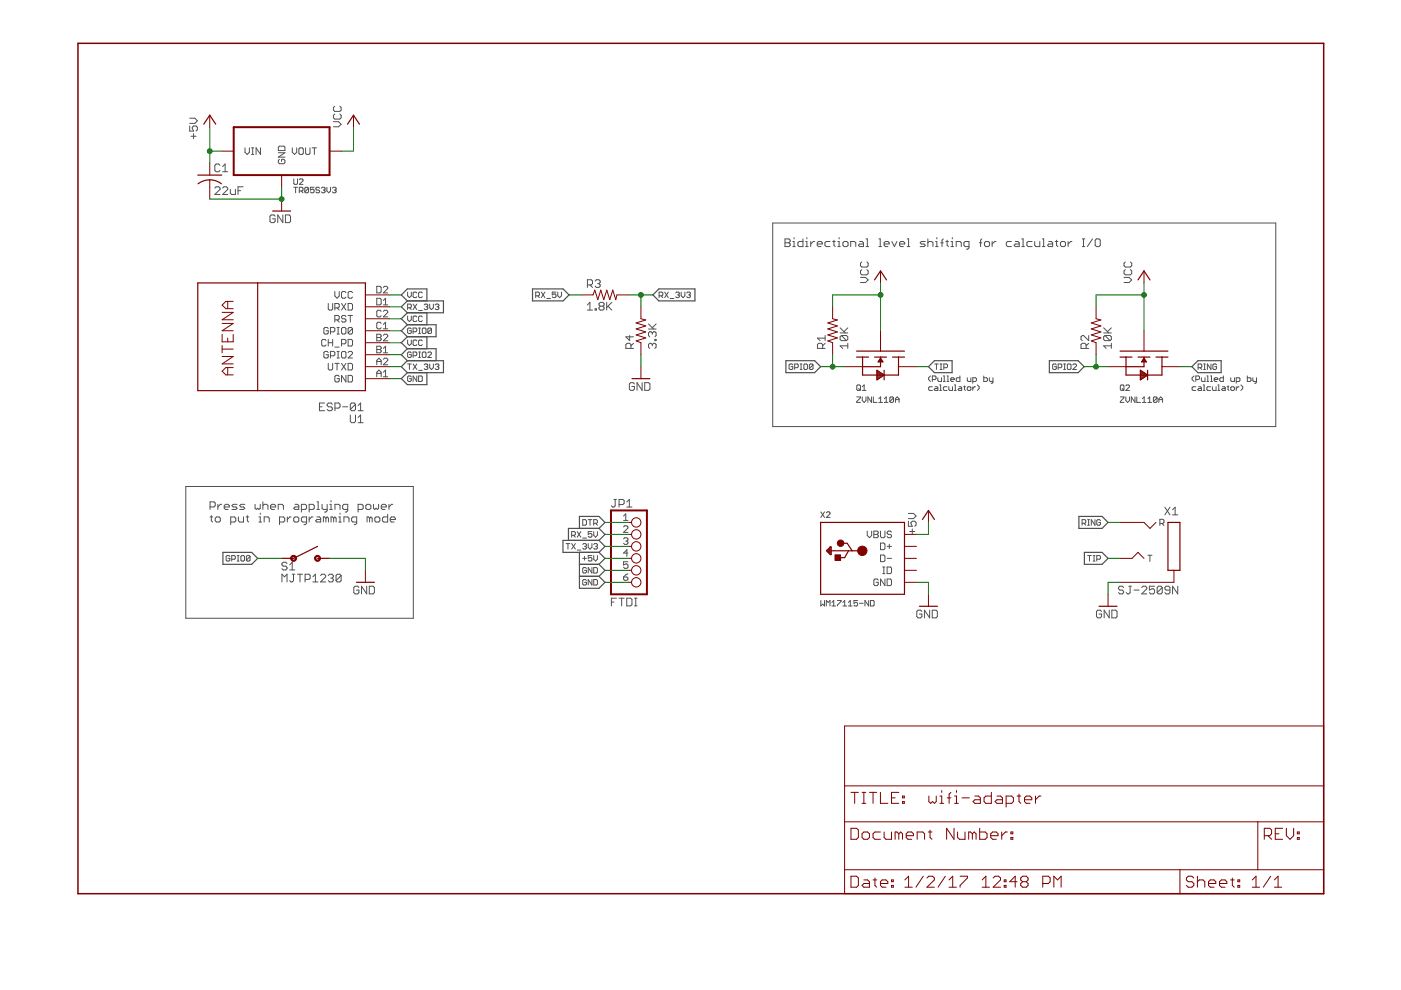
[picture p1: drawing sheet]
<svg xmlns="http://www.w3.org/2000/svg" width="297mm" height="210mm" viewBox="0 0 297 210" stroke-linecap="round" stroke-linejoin="round" font-family="sans-serif">
<g fill="none" stroke="#505050" stroke-width=".21">
<path d="M40.2 26.7v1.1h.8l-.2-.8 .2-.3h.6l.2 .3v.5l-.2 .3M40.2 25.1h1.1l.5 .5-.5 .6h-1.1M40.5 28.9h1.1M41 28.3v1.1M45.6 39.9l.2-.3h.6l.3 .3v.3l-1.1 1h1.1M46.7 35.1l-.3-.3h-.6l-.2 .3v1l.2 .3h.6l.3-.3M47.2 39.9l.3-.3h.5l.3 .3v.3l-1.1 1h1.1M47.2 36.4h1.1M47.2 35.3l.5-.5v1.6M51.6 39.6h-1.1v1.6M51.9 31.3v1l.5 .4 .5-.4v-1M53.3 32.7h.5"/>
<path d="M53.3 31.3h.5M53.6 31.3v1.4M55.2 31.3v1.4l-.9-1.4v1.4M59 32.4h1.4l-1.4 .9h1.4M59.2 31h1l.2 .2v.7h-1.4v-.7zM59.2 33.8l-.2 .2v.5l.2 .2h1l.2-.2v-.5l-.2-.2h-.5v.4M62 31.3v1l.4 .4 .5-.4v-1M62.3 37.9v1l.2 .2h.4l.2-.2v-1M62.3 39.7h.8M62.7 39.7v1.2M63.4 31.6l.2-.3h.5l.2 .3v.9l-.2 .2h-.5l-.2-.2zM63.5 38.1l.1-.2h.5l.1 .2v.2l-.7 .8h.7"/>
<path d="M64.8 31.3v1.2l.2 .2h.5l.2-.2v-1.2M65.4 39.9l-.2-.2h-.4l-.2 .2v.8M65.4 39.9v.8l-.2 .2h-.4l-.2-.2M65.4 39.9l-.8 .8M66.2 31.3h.9M66.6 39.7h-.8v.6l.4-.2 .4 .2v.4l-.2 .2h-.4l-.2-.2M66.7 31.3v1.4M67.8 39.9l-.2-.2h-.4l-.2 .4 .2 .2h.4l.2 .4-.2 .2h-.4l-.2-.2M68.1 39.9l.2-.2h.4l.2 .2-.2 .4M69.3 39.7v.8l.4 .4 .4-.4v-.8M70.5 39.9l.2-.2h.4l.2 .2-.2 .4M70.7 25.8h1.1l.5 .6-.5 .5h-1.1"/>
<path d="M71 22.5l-.3 .3v.5l.3 .3h1.1l.2-.3v-.5l-.2-.3M71 24.2l-.3 .2v.6l.3 .3h1.1l.2-.3v-.6l-.2-.2M48.8 40.2v.8l.3 .2h.8v-1M50.5 40.4h.5M58.3 45.8l-.2-.2h-.6l-.3 .2v1.1l.3 .3h.6l.2-.3v-.5h-.5M60 45.6v1.6l-1.1-1.6v1.6M60.5 45.6h.8l.3 .2v1.1l-.3 .3h-.8zM63.5 40.5h.6l.1-.2v-.4l-.1-.2h-.6v1.2M63.9 40.5l.3 .4M68.5 40.3h.2M68.7 40.3l.2 .2-.2 .4h-.4l-.2-.2M70.9 40.3h.2"/>
<path d="M71.1 40.3l.2 .2-.2 .4h-.4l-.2-.2M126.2 59.6l.2-.3h.6l.3 .3v.3l-.3 .2M163.8 47.3h106.7v43.1h-106.7zM166.4 50.7h.9l.2 .2v.3l-.2 .3 .2 .2v.3l-.2 .3h-.9zM166.4 51.5h.9M168.1 52.3h.5M168.1 51.2h.3v1.1M168.4 50.4v.3M170.2 50.7v1.6h-.8l-.2-.3v-.5l.2-.3h.8M170.8 52.3h.5M170.8 51.2h.3v1.1M171.1 50.4v.3"/>
<path d="M171.9 51.2v1.1M172.7 51.2h-.3l-.5 .5M173.3 51.7h1v-.2l-.2-.3h-.6l-.2 .3v.5l.2 .3h.6M176 51.2h-.8l-.3 .3v.5l.3 .3h.8M176.5 51.2h.6M176.8 50.9v1.1l.3 .3M177.6 52.3h.6M177.6 51.2h.3v1.1M177.9 50.4v.3M178.7 51.5l.3-.3h.5l.3 .3v.5l-.3 .3h-.5l-.3-.3zM180.4 52.3v-1.1h.8l.2 .3v.8M182.3 51.2h.5l.3 .3v.8h-.8l-.3-.3 .3-.3h.8"/>
<path d="M182.4 58.8h1.1l.6 .6-.6 .5h-1.1M182.7 55.5l-.3 .3v.5l.3 .3h1.1l.3-.3v-.5l-.3-.3M182.7 57.2l-.3 .2v.6l.3 .3h1.1l.3-.3v-.6l-.3-.2M183.6 50.7h.3v1.6M183.6 52.3h.6M186.4 50.7h.2v1.6M186.4 52.3h.5M187.5 51.7h1v-.2l-.2-.3h-.6l-.2 .3v.5l.2 .3h.6M189.1 51.2l.5 1.1 .6-1.1M190.7 51.7h1.1v-.2l-.3-.3h-.5l-.3 .3v.5l.3 .3h.5M192.4 50.7h.2v1.6M192.4 52.3h.5"/>
<path d="M196.2 51.2h-.9l-.2 .3 .2 .2h.6l.3 .3-.3 .3h-.8M196.7 51.5l.3-.3h.5l.3 .3v.8M196.7 50.7v1.6M198.4 52.3h.5M198.4 51.2h.2v1.1M198.6 50.4v.3M199.5 51.5h.5M200 50.7l-.3 .2v1.4M200.5 51.2h.6M200.8 50.9v1.1l.3 .3M201.6 52.3h.6M201.6 51.2h.3v1.1"/>
<path d="M201.9 50.4v.3M202.7 52.3v-1.1h.8l.3 .3v.8M205.4 52.3h-.8l-.2-.3v-.5l.2-.3h.8v1.4l-.2 .2h-.3M207.6 51.5h.6M208.2 50.7l-.3 .2v1.4M208.7 51.5l.3-.3h.5l.3 .3v.5l-.3 .3h-.5l-.3-.3zM210.4 51.2v1.1M211.2 51.2h-.3l-.5 .5M214.4 51.2h-.8l-.2 .3v.5l.2 .3h.8M215.3 51.2h.5l.3 .3v.8h-.8l-.3-.3 .3-.3h.8M216.6 50.7h.3v1.6M216.6 52.3h.6"/>
<path d="M218.8 51.2h-.8l-.3 .3v.5l.3 .3h.8M219.4 51.2v.8l.2 .3h.9v-1.1M221 50.7h.3v1.6M221 52.3h.6M222.4 51.2h.5l.3 .3v.8h-.8l-.3-.3 .3-.3h.8M223.7 51.2h.6M224 50.9v1.1l.3 .3M225.1 51.2h.5l.3 .3v.5l-.3 .3h-.5l-.3-.3v-.5zM226.5 51.2v1.1M227.3 51.2h-.3l-.5 .5M229.5 50.7h.5M229.5 52.3h.5"/>
<path d="M229.7 50.7v1.6M231.6 50.7l-1.1 1.6M232.5 50.7h.5l.3 .2v1.1l-.3 .3h-.5l-.3-.3v-1.1zM238.3 58.8h1.1l.5 .6-.5 .5h-1.1M238.6 57.2l-.3 .2v.6l.3 .3h1.1l.2-.3v-.6l-.2-.2M238.6 55.5l-.3 .3v.5l.3 .3h1.1l.2-.3v-.5l-.2-.3M69.1 72.2l-.2-.2h-.5l-.2 .2v.9l.2 .3h.5l.2-.3M69.6 64.3v1.2l.2 .2h.5l.2-.2v-1.2M69.6 74.7l-.2-.2h-.5l-.2 .2v1l.2 .2h.5l.2-.2v-.5h-.5M69.6 69.7l-.2-.3h-.5l-.2 .3v.9l.2 .2h.5l.2-.2v-.5h-.5M69.6 72v1.4M69.6 77v1.2l.2 .2h.5l.2-.2v-1.2"/>
<path d="M69.6 72.7h.9M70.1 70.4h.7l.2-.3v-.4l-.2-.3h-.7v1.4M70.1 75.4h.7l.2-.2v-.5l-.2-.2h-.7v1.4M70.5 72v1.4M71 61.8v1l.5 .4 .4-.4v-1M71 65.3h.7l.2-.3v-.4l-.2-.3h-.7v1.4M71 67.8h.7l.2-.2v-.5l-.2-.2h-.7v1.4M71 77h.9M71 73.6h.9M71.5 77v1.4M71.5 74.5h.4M71.5 75.9h.4"/>
<path d="M71.5 69.4h.4M71.5 70.8h.4M71.5 67.8l.4 .5M71.5 65.3l.4 .4M71.7 69.4v1.4M71.7 74.5v1.4M71.9 79.8l-.2-.2h-.5l-.2 .2v1l.2 .2h.5l.2-.2v-.5h-.4M72.4 72.9h.7l.2-.2v-.5l-.2-.2h-.7v1.4M72.4 77l.9 1.4M72.4 64.3l.9 1.4M72.6 69.4h.5l.2 .3v.9l-.2 .2h-.5l-.2-.2v-.9zM72.6 74.5h.5l.2 .2v1l-.2 .2h-.5l-.2-.2v-1z"/>
<path d="M73.3 62l-.2-.2h-.5l-.2 .2v1l.2 .2h.5l.2-.2M73.3 67.1l-.2-.2h-.5l-.2 .5 .2 .2h.5l.2 .5-.2 .2h-.5l-.2-.2M73.3 79.6v1.4l-.9-1.4v1.4M73.3 77l-.9 1.4M73.3 64.3l-.9 1.4M73.8 79.6h.7l.2 .2v1l-.2 .2h-.7zM73.8 64.3h.7l.2 .3v.9l-.2 .2h-.7zM73.8 72h.7l.2 .2v.9l-.2 .3h-.7zM73.8 77h.7l.2 .3v.9l-.2 .2h-.7zM73.8 74.7l.2-.2h.5l.2 .2v.3l-.9 .9h.9M73.8 66.9h.9M74.3 66.9v1.4"/>
<path d="M74.7 62l-.2-.2h-.5l-.2 .2v1l.2 .2h.5l.2-.2M74.7 69.7l-.2-.3h-.5l-.2 .3v.9M74.7 69.7v.9l-.2 .2h-.5l-.2-.2M74.7 69.7l-.9 .9M79.9 70.9h.7l.2 .2-.2 .5 .2 .4-.2 .3h-.7zM79.9 73.4h.7l.2 .2-.2 .5 .2 .5-.2 .2h-.7zM79.9 60.7h.7l.2 .2v1l-.2 .2h-.7zM79.9 63.2h.7l.2 .3v.9l-.2 .2h-.7zM79.9 77.3v-.9l.4-.5 .5 .5v.9M79.9 79.9v-1l.4-.4 .5 .4v1M79.9 79.2h.9M79.9 76.6h.9"/>
<path d="M79.9 74.1h.7M79.9 71.6h.7M80.8 68.6l-.2-.3h-.5l-.2 .3v.9l.2 .2h.5l.2-.2M80.8 66l-.2-.2h-.5l-.2 .2v1l.2 .2h.5l.2-.2M81.3 60.9l.2-.2h.5l.2 .2v.3l-.9 .9h.9M81.3 66l.2-.2h.5l.2 .2v.3l-.9 .9h.9M81.3 71.1l.2-.2h.5l.2 .2v.2l-.9 1h.9M81.3 76.2l.2-.3h.5l.2 .3v.2l-.9 .9h.9M81.3 78.9l.4-.4v1.4M81.3 63.7l.4-.5v1.4M81.3 68.8l.4-.5v1.4M81.3 73.9l.4-.5v1.4"/>
<path d="M81.3 79.9h.9M81.3 74.8h.9M81.3 69.7h.9M81.3 64.6h.9M86.4 77.2h.8M86.4 61.9v.8l.4 .4 .4-.4v-.8M86.4 65.3h.6l.2-.3v-.3l-.2-.2h-.6v1.1M86.4 67v.8l.4 .4 .4-.4v-.8M86.4 72.1v.8l.4 .4 .4-.4v-.8M86.8 77.2v1.1M86.8 65.3l.4 .3M87.2 79.9l-.2-.2h-.4l-.2 .2v.8l.2 .2h.4l.2-.2v-.4h-.4"/>
<path d="M87.2 74.8l-.2-.2h-.4l-.2 .2v.8l.2 .2h.4l.2-.2v-.4h-.4M87.2 69.7l-.2-.1h-.4l-.2 .1v.8l.2 .2h.4l.2-.2v-.4h-.4M87.6 70.3h.6l.2-.2v-.4l-.2-.1h-.6v1.1M87.6 75.4h.6l.2-.2v-.4l-.2-.2h-.6v1.2M87.6 77.2l.8 1.1M87.6 64.5l.8 1.1M88.4 67.2l-.2-.2h-.4l-.2 .2v.8l.2 .2h.4l.2-.2M88.4 62.1l-.2-.2h-.4l-.2 .2v.8l.2 .2h.4l.2-.2M88.4 77.2l-.8 1.1M88.4 72.3l-.2-.2h-.4l-.2 .2v.8l.2 .2h.4l.2-.2M88.4 79.7v1.2l-.8-1.2v1.2M88.4 64.5l-.8 1.1"/>
<path d="M88.8 79.7h.5l.2 .2v.8l-.2 .2h-.5zM88.8 78.5h.7M88.8 74.6h.4M88.8 75.8h.4M88.8 69.6h.4M88.8 70.7h.4M88.8 65.8h.7M89 69.6v1.1M89 74.6v1.2M89.5 67.2l-.2-.2h-.3l-.2 .2v.8l.2 .2h.3l.2-.2M89.5 62.1l-.2-.2h-.3l-.2 .2v.8l.2 .2h.3l.2-.2M89.5 72.3l-.2-.2h-.3l-.2 .2v.8l.2 .2h.3l.2-.2"/>
<path d="M89.7 69.6h.4l.2 .1v.8l-.2 .2h-.4l-.2-.2v-.8zM89.7 74.6h.4l.2 .2v.8l-.2 .2h-.4l-.2-.2v-.8zM89.9 77.4l.2-.2h.4l.2 .2-.2 .3M89.9 64.7l.2-.2h.4l.2 .2-.2 .3M90.3 77.7h.2M90.3 65h.2M90.5 65l.2 .3-.2 .3h-.4l-.2-.2M90.5 77.7l.2 .3-.2 .3h-.4l-.2-.2M90.7 74.8l.2-.2h.4l.2 .2v.2l-.8 .8h.8M91.1 64.5v.8l.4 .3 .4-.3v-.8M91.1 77.2v.8l.4 .3 .4-.3v-.8M91.5 69.7l-.2-.1h-.4l-.2 .1v.8"/>
<path d="M91.5 69.7l-.8 .8M91.5 69.7v.8l-.2 .2h-.4l-.2-.2M92.3 77.4l.2-.2h.4l.1 .2-.1 .3M92.3 64.7l.2-.2h.4l.1 .2-.1 .3M92.6 77.7h.3M92.6 65h.3M92.9 77.7l.1 .3-.1 .3h-.4l-.2-.2M92.9 65l.1 .3-.1 .3h-.4l-.2-.2M113.6 62.7h.6l.2-.2v-.4l-.2-.2h-.6v1.2M114 62.7l.4 .4M114.8 61.9l.7 1.2M115.5 61.9l-.7 1.2"/>
<path d="M115.9 63.3h.8M117.9 61.9h-.8v.6l.4-.2 .4 .2v.4l-.2 .2h-.4l-.2-.2M118.3 61.9v.8l.4 .4 .3-.4v-.8M124.5 64.7l.6-.6v1.6M124.5 65.7h1.1M124.5 60.4h.8l.3-.3v-.5l-.3-.3h-.8v1.6M125.1 60.4l.5 .5M126.2 65.5h.2v.2h-.2zM126.7 60.1h.3M127 60.1l.3 .3v.3l-.3 .2h-.6l-.2-.2M127.3 64.9l-.3 .3v.3l.3 .2h.5l.3-.2v-.3l-.3-.3M127.3 64.9l-.3-.2v-.3l.3-.3h.5l.3 .3v.3l-.3 .2"/>
<path d="M127.3 64.9h.5M128.6 64.1v1.6M128.9 64.9l.8 .8M129.7 64.1l-1.1 1.1M133.5 71.1v1.1l-.8-.8h1.6M133.8 73.9v-.9l-.3-.2h-.5l-.3 .2v.9h1.6M134.3 72.8l-.5 .5M137.5 69.8h1.6M137.5 68.7l1.1 1.1M138.3 73l-.3-.2h-.2l-.3 .2v.6l.3 .3M138.3 70.6l-.3-.3h-.2l-.3 .3v.5l.3 .3M138.3 73l.3-.2h.3l.2 .2v.6l-.2 .3"/>
<path d="M138.3 70.6v.3M138.3 73v.3M138.3 70.6l.3-.3h.3l.2 .3v.5l-.2 .3M138.9 72h.2v.2h-.2zM139.1 68.7l-.8 .8M139.7 62.7h.6l.2-.2v-.4l-.2-.2h-.6v1.2M140.1 62.7l.4 .4M140.9 61.9l.8 1.2M141.7 61.9l-.8 1.2M142.1 63.3h.8M143.3 62.1l.1-.2h.4l.2 .2-.2 .4M143.7 62.5h.1"/>
<path d="M143.8 62.5l.2 .2-.2 .4h-.4l-.1-.2M144.4 61.9v.8l.4 .4 .4-.4v-.8M145.6 62.1l.2-.2h.4l.2 .2-.2 .4M146 62.5h.2M146.2 62.5l.2 .2-.2 .4h-.4l-.2-.2M168.1 77.4l-.2-.2h-.4l-.2 .2v.7l.2 .2h.4l.2-.2v-.4h-.4M168.5 78h.6l.1-.3v-.3l-.1-.2h-.6v1.1M169.7 77.2h.3M169.7 78.3h.3M169.8 77.2v1.1M170.4 77.4l.2-.2h.4l.2 .2v.7l-.2 .2h-.4l-.2-.2zM172.4 77.4l-.2-.2h-.4l-.2 .2v.7"/>
<path d="M172.4 77.4v.7l-.2 .2h-.4l-.2-.2M172.4 77.4l-.8 .7M174.4 73.9v-.9l-.3-.2h-.5l-.3 .2v.9h1.6M174.9 72.8l-.5 .5M174.9 71.7h-1.6l.6 .5M174.9 71.1v1.1M178.1 70.6h1.6M178.1 69.5l1.1 1.1M178.4 71.1h1.1l.2 .3v.6l-.2 .2M178.4 71.1l-.3 .3v.6l.3 .2h1.1M178.4 71.1l1.1 1.1M179.7 73.3h-1.6l.6 .6"/>
<path d="M179.7 72.8v1.1M179.7 69.5l-.8 .8M197.3 79.7l-.4 .4v.4l.4 .4M198.2 77.2h.7M198.5 77.2v1.1M199.3 77.2h.4M199.3 78.3h.4M199.5 77.2v1.1M200 79.7h.2v1.2M200.1 78h.6l.2-.3v-.3l-.2-.2h-.6v1.1M200.8 79.7h.2v1.2M203.5 79.7v1.2h-.6l-.2-.2v-.4l.2-.2h.6"/>
<path d="M208.6 79.7v1.2h.6l.2-.2v-.4l-.2-.2h-.6M224 77.4l-.2-.2h-.4l-.2 .2v.7l.2 .2h.4l.2-.2v-.4h-.4M224.3 78h.6l.2-.3v-.3l-.2-.2h-.6v1.1M225.5 77.2h.4M225.5 78.3h.4M225.7 77.2v1.1M226.3 77.4l.2-.2h.4l.2 .2v.7l-.2 .2h-.4l-.2-.2zM227.5 77.4l.2-.2h.3l.2 .2v.2l-.7 .7h.7M230.3 73.9v-.9l-.3-.2h-.5l-.3 .2v.9h1.6M230.8 71.1v1.1l-1.1-1.1h-.2l-.3 .3v.6l.3 .2M230.8 72.8l-.5 .5M234 70.6h1.6"/>
<path d="M234 69.5l1.1 1.1M234.3 71.1l-.3 .3v.6l.3 .2h1.1M234.3 71.1h1.1l.2 .3v.6l-.2 .2M234.3 71.1l1.1 1.1M235.6 73.3h-1.6l.5 .6M235.6 72.8v1.1M235.6 69.5l-.8 .8M253.2 79.7l-.4 .4v.4l.4 .4M254 78h.6l.2-.3v-.3l-.2-.2h-.6v1.1M254.4 78l.4 .3M255.2 77.2h.4M255.2 78.3h.4"/>
<path d="M255.4 77.2v1.1M255.9 79.7h.2v1.2M256.7 79.7h.2v1.2M256.8 77.2v1.1l-.8-1.1v1.1M257.9 77.4l-.2-.2h-.4l-.1 .2v.7l.1 .2h.4l.2-.2v-.4h-.4M259.4 79.7v1.2h-.6l-.2-.2v-.4l.2-.2h.6M264.5 79.7v1.2h.5l.2-.2v-.4l-.2-.2h-.5M67.7 86.3h.6M68.8 85.4h-1.1v1.7h1.1M70.5 85.7l-.3-.3h-.6l-.2 .3v.3l.2 .3h.6l.3 .2v.3l-.3 .3h-.6l-.2-.3M71 86.5h.8l.3-.2v-.6l-.3-.3h-.8v1.7M72.6 86.3h1.1"/>
<path d="M74.3 88v1.3l.2 .3h.6l.3-.3v-1.3M75.4 85.7l-.3-.3h-.6l-.2 .3v1.1M75.4 85.7v1.1l-.3 .3h-.6l-.2-.3M75.4 85.7l-1.1 1.1M75.9 87.1h1.1M75.9 86l.6-.6v1.7M75.9 88.5l.6-.5v1.6M75.9 89.6h1.1M134.5 81.4l-.3-.3h-.5l-.3 .3v1.1l.3 .3h.5l.3-.3v-.6h-.5M136.1 81.1v1.7l-1-1.7v1.7M136.7 81.1h.8l.3 .3v1.1l-.3 .3h-.8zM181.7 81.8l.1-.2h.4l.2 .2v.8l-.2 .2h-.4l-.1-.2z"/>
<path d="M181.7 84.2h.7v.1l-.7 .8v.2h.7M182 82.4l.4 .4M182.8 82.8h.8M182.8 84.2v.7l.4 .4 .4-.4v-.7M182.8 82l.4-.4v1.2M184.8 84.2v1.1l-.8-1.1v1.1M185.2 84.2v1.1h.7M186.3 85.3h.8M186.3 84.5l.4-.3v1.1M187.5 85.3h.8M187.5 84.5l.4-.3v1.1M189.4 84.3l-.1-.1h-.4l-.2 .1v.8"/>
<path d="M189.4 84.3v.8l-.1 .2h-.4l-.2-.2M189.4 84.3l-.7 .8M189.8 85.3v-.8l.4-.3 .4 .3v.8M189.8 84.7h.8M197.7 82h-.6l-.2 .2v.4l.2 .2h.6M197.7 80.5h.5l.3-.2v-.4l-.3-.2h-.5v1.2M198.2 82h.4l.2 .2v.6h-.6l-.1-.2 .1-.2h.6M198.8 80.1v.6l.2 .2h.6v-.8M199.2 82.8h.4M199.2 81.6h.2v1.2M200 80.9h.4M200.8 80.9h.4"/>
<path d="M200.8 82h-.6l-.2 .2v.4l.2 .2h.6M201.2 82v.6l.2 .2h.6v-.8M201.6 80.5h.8l-.3-.4h-.3l-.2 .2v.4l.2 .2h.3M202.4 82.8h.3M202.4 81.6h.1v1.2M203.3 82h.4l.2 .2v.6h-.6l-.2-.2 .2-.2h.6M204.3 82h.4M204.5 81.8v.8l.2 .2M205.1 80.1v.6l.2 .2h.5v-.8M205.3 82h.4l.1 .2v.4l-.1 .2h-.4l-.2-.2v-.4zM206.2 80.9h.6l.2-.2v-.4l-.2-.2h-.6v1.2M206.2 82v.8"/>
<path d="M206.8 82l-.6 .4M207.2 81.6l.4 .4v.4l-.4 .4M209.8 80.1v.6l.2 .2h.5M210.5 80.1v1l-.4 .2M237.5 81.8l.2-.2h.4l.2 .2v.8l-.2 .2h-.4l-.2-.2zM237.5 84.2h.8v.1l-.8 .8v.2h.8M237.9 82.4l.4 .4M238.7 81.8l.2-.2h.4l.2 .2v.2l-.8 .8h.8M238.7 84.2v.7l.4 .4 .4-.4v-.7M240.6 84.2v1.1l-.7-1.1v1.1M241 84.2v1.1h.8M242.2 85.3h.8"/>
<path d="M242.2 84.5l.4-.3v1.1M243.4 85.3h.8M243.4 84.5l.4-.3v1.1M245.3 84.3l-.2-.1h-.4l-.2 .1v.8M245.3 84.3v.8l-.2 .2h-.4l-.2-.2M245.3 84.3l-.8 .8M245.7 84.7h.8M245.7 85.3v-.8l.4-.3 .4 .3v.8M253.5 80.5h.6l.2-.2v-.4l-.2-.2h-.6v1.2M253.5 82h-.5l-.2 .2v.4l.2 .2h.5M254.1 82h.4l.2 .2v.6h-.6l-.2-.2 .2-.2h.6M254.7 80.1v.6l.2 .2h.6v-.8"/>
<path d="M255.1 82.8h.4M255.1 81.6h.2v1.2M255.9 80.9h.4M256.7 80.9h.3M256.7 82h-.6l-.2 .2v.4l.2 .2h.6M257 82v.6l.2 .2h.6v-.8M257.4 80.5h.8l-.2-.4h-.4l-.2 .2v.4l.2 .2h.4M258.2 82.8h.4M258.2 81.6h.2v1.2M259.2 82h.4l.2 .2v.6h-.6l-.2-.2 .2-.2h.6M260.2 82h.4M260.4 81.8v.8l.2 .2"/>
<path d="M260.9 80.1v.6l.2 .2h.6v-.8M261.1 82h.4l.2 .2v.4l-.2 .2h-.4l-.2-.2v-.4zM262.1 80.9h.6l.2-.2v-.4l-.2-.2h-.6v1.2M262.1 82v.8M262.7 82l-.6 .4M263.1 81.6l.4 .4v.4l-.4 .4M265.6 80.1v.6l.2 .2h.6M266.4 80.1v1l-.4 .2M39.4 103.1h48.2v28h-48.2zM44.5 107.5h.9l.2-.3v-.5l-.2-.3h-.9v1.6M44.5 109.6h.6M44.8 109.3v1.1l.3 .3"/>
<path d="M45.9 109.6h.5l.3 .3v.5l-.3 .3h-.5l-.3-.3v-.5zM46.2 106.9v1.1M47 106.9h-.3l-.5 .6M47.5 107.5h1.1v-.3l-.2-.3h-.6l-.3 .3v.6l.3 .2h.6M48.7 118l-.2-.2h-.3l-.3 .2v.8l.3 .2h.3l.2-.2v-.4h-.4M48.9 110.7h.8l.3-.3v-.5l-.3-.3h-.8v1.6M49.1 118.6h.6l.2-.2v-.4l-.2-.2h-.6v1.2M50.3 106.9h-.9l-.2 .3 .2 .3h.6l.3 .3-.3 .2h-.8M50.3 117.8h.4M50.3 119h.4M50.5 117.8v1.2M50.5 109.6v.8l.3 .3h.8v-1.1"/>
<path d="M51.1 118l.2-.2h.3l.2 .2v.8l-.2 .2h-.3l-.2-.2zM51.9 106.9h-.8l-.3 .3 .3 .3h.5l.3 .3-.3 .2h-.8M52.2 109.6h.5M52.5 109.3v1.1l.2 .3M53 118l-.2-.2h-.4l-.2 .2v.8M53 118v.8l-.2 .2h-.4l-.2-.2M53 118l-.8 .8M54.1 106.9v.9l.3 .2 .2-.2 .3 .2 .3-.2v-.9M54.9 109.6h.3v1.1M54.9 110.7h.6M55.2 108.8v.3M55.7 107.2l.3-.3h.5l.3 .3v.8"/>
<path d="M55.7 106.4v1.6M56 110.7v-1.1h.8l.3 .3v.8M57.4 107.5h1v-.3l-.2-.3h-.6l-.2 .3v.6l.2 .2h.6M59 108v-1.1h.8l.3 .3v.8M59.3 110.7h.8l.3-.3v-.5l-.3-.3h-.8v1.6M60.9 119.5l-.3-.3h-.6l-.2 .3v.3l.2 .2h.6l.3 .3v.3l-.3 .2h-.6l-.2-.2M60.9 109.6v1.1M61.4 119.8l.6-.6v1.6M61.7 109.6h-.3l-.5 .6M62.3 109.9l.2-.3h.6l.3 .3v.5l-.3 .3h-.6l-.2-.3zM62.5 106.9h.6l.3 .3v.8h-.9l-.2-.2 .2-.3h.9M63.9 108h.8l.3-.2v-.6l-.3-.3h-.8v1.7"/>
<path d="M65 110.7h-.8l-.3-.3v-.5l.3-.3h.8v1.4l-.3 .2h-.2M65.6 108h.8l.2-.2v-.6l-.2-.3h-.8v1.7M65.6 109.6v1.1M66.4 109.6h-.3l-.5 .6M67.2 106.4h.3v1.6M67.2 108h.5M67.2 109.6h.5l.3 .3v.8h-.8l-.3-.3 .3-.2h.8M68.3 106.9v.9l.3 .2h.8M69.1 109.9l-.3-.3h-.2v1.1M69.1 109.9v.8M69.1 109.9l.3-.3 .2 .3v.8M69.4 106.9v1.4l-.3 .3h-.3"/>
<path d="M69.9 106.9h.3v1.1M69.9 108h.6M70.2 106.1v.3M70.7 109.9l-.2-.3h-.3v1.1M70.7 109.9v.8M70.7 109.9l.3-.3 .3 .3v.8M71 108v-1.1h.8l.3 .3v.8M71.8 109.6h.3v1.1M71.8 110.7h.6M72.1 108.8v.3M72.9 110.7v-1.1h.8l.3 .3v.8M73.7 108h-.8l-.3-.2v-.6l.3-.3h.8v1.4l-.3 .3h-.2"/>
<path d="M75.6 110.7h-.8l-.3-.3v-.5l.3-.3h.8v1.4l-.2 .2h-.3M75.9 108h.8l.3-.2v-.6l-.3-.3h-.8v1.7M77.8 106.9h.6l.2 .3v.6l-.2 .2h-.6l-.2-.2v-.6zM78.4 109.9l-.3-.3h-.3v1.1M78.4 109.9v.8M78.4 109.9l.2-.3 .3 .3v.8M79.2 106.9v.9l.3 .2 .2-.2 .3 .2 .3-.2v-.9M79.7 109.6h.6l.2 .3v.5l-.2 .3h-.6l-.2-.3v-.5zM80.8 107.5h1.1v-.3l-.3-.3h-.5l-.3 .3v.6l.3 .2h.5M82.2 109.1v1.6h-.8l-.3-.3v-.5l.3-.3h.8M82.5 106.9v1.1M82.7 110.2h1.1v-.3l-.3-.3h-.5l-.3 .3v.5l.3 .3h.5"/>
<path d="M83.3 106.9h-.3l-.5 .6M120 115.3h.8M120.4 115.3v1.1M121.2 113.5h.6l.2-.2v-.4l-.2-.2h-.6v1.2M121.2 115.3l.8 1.1M121.6 113.5l.4 .4M122 115.3l-.8 1.1M122.4 116.6h.7M122.4 112.7l.7 1.2M123.1 112.7l-.7 1.2M123.5 115.4l.2-.1h.4l.2 .1-.2 .4M123.5 118.4h.8"/>
<path d="M123.5 110.2h.6l.2 .2v.7l-.2 .3h-.6zM123.5 114.1h.8M123.9 115.8h.2M123.9 118v.8M124.1 115.8l.2 .2-.2 .4h-.4l-.2-.2M124.7 115.3v.7l.4 .4 .4-.4v-.7M124.7 110.2h.8M125.1 110.2v1.2M125.5 112.7h-.8v.6l.4-.2 .4 .2v.4l-.2 .2h-.4l-.2-.2M125.5 117.8h-.8v.6l.4-.2 .4 .2v.4l-.2 .2h-.4l-.2-.2M125.9 115.4l.2-.1h.4l.2 .1-.2 .4M125.9 112.7v.8l.4 .4 .4-.4v-.8"/>
<path d="M125.9 111h.6l.2-.2v-.4l-.2-.2h-.6v1.2M125.9 117.8v.8l.4 .4 .4-.4v-.8M126.3 115.8h.2M126.3 111l.4 .4M126.5 115.8l.2 .2-.2 .4h-.4l-.2-.2M130.2 105.9h.5M130.4 105.9v1.4l-.2 .2h-.3l-.3-.2M131.3 107h.8l.2-.3v-.5l-.2-.3h-.8v1.6M132.2 111.7l.2-.2h.5l.2 .2v.3l-.9 .9h.9M132.2 109.4l.5-.5v1.4M132.2 114.3l.2-.3h.5l.2 .3-.2 .4M132.2 110.3h.9"/>
<path d="M132.7 114.7h.2M132.9 107.5h1.1M132.9 106.4l.5-.5v1.6M132.9 114.7l.2 .3-.2 .4h-.5l-.2-.2M133.1 117.3h-.9l.7-.7v1.4M133.1 119.1h-.9v.7l.5-.2 .4 .2v.5l-.2 .2h-.5l-.2-.2M174 108.5l.8 1.2M174.8 108.5l-.8 1.2M175.2 108.7l.2-.2h.4l.2 .2v.2l-.8 .8h.8M183.9 112.6v.9l.4 .5 .5-.5v-.9M185.3 112.6h.7l.2 .2-.2 .5 .2 .5-.2 .2h-.7zM185.3 113.3h.7"/>
<path d="M186.7 115.1h.7l.2 .3v.9l-.2 .2h-.7zM186.7 112.6v1.2l.2 .2h.5l.2-.2v-1.2M186.7 117.7h.7l.2 .2v1l-.2 .2h-.7zM188.1 115.8h.9M188.1 118.4h.9M188.6 115.4v.9M189 112.8l-.2-.2h-.5l-.2 .5 .2 .2h.5l.2 .5-.2 .2h-.5l-.2-.2M192.6 110.5v1.1h.8l-.3-.8 .3-.3h.6l.2 .3v.5l-.2 .3M192.6 108.9h1.1l.5 .5-.5 .6h-1.1M192.9 112.7h1.1M193.4 112.1v1.1M229.4 111h.6l.2-.2v-.4l-.2-.2h-.6v1.2"/>
<path d="M229.8 111l.4 .4M230.6 117.8h.8M230.6 110.2h.4M230.6 111.4h.4M230.8 110.2v1.2M231 117.8v1.2M231.8 117.8h.4M231.8 119h.4M232 117.8v1.2M232.2 110.2v1.2l-.8-1.2v1.2M232.5 118.6h.6l.2-.2v-.4l-.2-.2h-.6v1.2M233.3 110.4l-.2-.2h-.4l-.2 .2v.7l.2 .3h.4l.2-.3v-.3h-.4"/>
<path d="M243.4 117.7h.8M243.8 117.7v1.3M245.9 111h.7l.2-.2v-.5l-.2-.2h-.7v1.3M246.3 111l.5 .4M247 107.5l1.1 1.7M248.1 107.5l-1.1 1.7M248.6 108.1l.6-.6v1.7M248.6 109.2h1.1M59.8 123.4v-1.6l.5 .5 .6-.5v1.6M61.4 120.8h1.1M62 121.8h.5M62.2 121.8v1.3l-.2 .3h-.3l-.3-.3"/>
<path d="M63.1 121.8h1M63.6 121.8v1.6M64.7 122.9h.8l.3-.3v-.6l-.3-.2h-.8v1.6M66.3 123.4h1.1M66.3 122.3l.6-.5v1.6M68 122l.2-.2h.6l.2 .2v.3l-1 1.1h1M69.6 122l.3-.2h.5l.3 .2v.3l-.3 .3M70.1 122.6h.3M70.4 122.6l.3 .3v.2l-.3 .3h-.5l-.3-.3M72.3 122v1.1l-.2 .3h-.6l-.3-.3M72.3 122l-.2-.2h-.6l-.3 .2v1.1M72.3 122l-1.1 1.1"/>
<path d="M76.1 124.6l-.3-.3h-.5l-.3 .3v1l.3 .3h.5l.3-.3v-.5h-.5M77.7 124.3v1.6l-1.1-1.6v1.6M78.3 124.3h.8l.3 .3v1l-.3 .3h-.8zM124.3 123.1l-.2-.2h-.4l-.2 .2v.7l.2 .2h.4l.2-.2v-.3h-.4M124.3 120.5l-.2-.2h-.4l-.2 .2v.8l.2 .2h.4l.2-.2v-.4h-.4M125.5 120.3v1.2l-.8-1.2v1.2M125.5 122.9v1.1l-.8-1.1v1.1M125.9 122.9h.6l.2 .2v.7l-.2 .2h-.6zM125.9 120.3h.6l.2 .2v.8l-.2 .2h-.6zM129.6 127.7h.6M130.7 126.8h-1.1v1.7M131.3 126.8h1"/>
<path d="M131.8 126.8v1.7M132.2 122.3h.7l.2 .5-.2 .2h-.5l-.2-.2zM132.9 126.8h.8l.3 .3v1.1l-.3 .3h-.8zM133.1 121.6l-.9 .7M134.5 128.5h.6M134.5 126.8h.6M134.8 126.8v1.7M174 127.3v1.2l.4-.4 .4 .4v-1.2M175.2 128.5v-1.2l.4 .4 .4-.4v1.2M176.4 127.7l.4-.4v1.2M176.4 128.5h.7M177.5 127.3h.8v.2l-.8 .8v.2"/>
<path d="M178.7 128.5h.8M178.7 127.7l.4-.4v1.2M179.9 128.5h.8M179.9 127.7l.4-.4v1.2M181.8 127.3h-.7v.6l.3-.2 .4 .2v.4l-.2 .2h-.3l-.2-.2M182.2 127.9h.8M184.2 127.3v1.2l-.8-1.2v1.2M184.6 127.3h.5l.2 .2v.8l-.2 .2h-.5zM186.2 123l-.2-.2h-.5l-.2 .2v.9l.2 .3h.5l.2-.3v-.4h-.5M187.2 121.6h.4M187.2 120.2h.4M187.4 120.2v1.4"/>
<path d="M187.6 122.8v1.4l-.9-1.4v1.4M188.1 120.2h.7l.2 .3v.9l-.2 .2h-.7zM188.1 122.8h.7l.2 .2v.9l-.2 .3h-.7zM195.5 129.6l-.3-.2h-.6l-.2 .2v1.1l.2 .3h.6l.3-.3v-.5h-.6M197.1 129.4v1.6l-1.1-1.6v1.6M197.7 129.4h.8l.2 .2v1.1l-.2 .3h-.8zM233.6 129.6l-.3-.2h-.6l-.2 .2v1.1l.2 .3h.6l.3-.3v-.5h-.6M235.2 129.4v1.6l-1.1-1.6v1.6M235.7 129.4h.9l.2 .2v1.1l-.2 .3h-.9zM238.2 124.6l-.2-.3h-.6l-.2 .3v.2l.2 .3h.6l.2 .3v.2l-.2 .3h-.6l-.2-.3M239.3 124.3h.6M239.6 124.3v1.3l-.3 .3h-.2l-.3-.3"/>
<path d="M240.4 125.1h1.1M242.1 124.6l.2-.3h.6l.2 .3v.2l-1 1.1h1M244.8 124.3h-1.1v.8l.5-.3h.3l.3 .3v.5l-.3 .3h-.5l-.3-.3M246.4 124.6l-.3-.3h-.5l-.3 .3v1M246.4 124.6v1l-.3 .3h-.5l-.3-.3M246.4 124.6l-1.1 1M248.1 125.1h-.9l-.2-.3v-.2l.2-.3h.6l.3 .3v1l-.3 .3h-.6l-.2-.3M249.7 124.3v1.6l-1.1-1.6v1.6"/>
</g>
<g fill="none" stroke="#505050" stroke-width=".25">
<path d="M86.4 76.5l-1.3 1.2 1.3 1.3M86.4 76.5h7.6v2.5h-7.6M86.4 63.8h7.6v2.5h-7.6M86.4 63.8l-1.3-1.3 1.3-1.2h4.1v2.5M86.4 79l-1.3 1.3 1.3 1.3h4.1v-2.6M86.4 66.3l-1.3 1.3 1.3 1.3M86.4 68.9h6.1v2.5h-6.1M86.4 71.4l-1.3 1.3 1.3 1.2M86.4 73.9h6.1v2.6M86.4 73.9l-1.3 1.3 1.3 1.3M86.4 68.9l-1.3 1.2 1.3 1.3M86.4 63.8l-1.3 1.2 1.3 1.3"/>
<path d="M90.5 66.3v2.6M90.5 71.4v2.5M112.9 61.3h6.5l1.2 1.2-1.2 1.3h-6.5zM139.7 61.3h7.6v2.5h-7.6l-1.3-1.3zM166.6 76.5h6.1l1.3 1.2-1.3 1.3h-6.1zM198.1 76.5h3.8v2.5h-3.8l-1.3-1.3zM222.5 76.5h6.1l1.2 1.2-1.2 1.3h-6.1zM254 76.5h4.9v2.5h-4.9l-1.3-1.3zM47.3 117.1h6.1l1.2 1.3-1.2 1.3h-6.1zM122.9 119.7h4.1M122.9 112v-2.5h4.1l1.3 1.3-1.3 1.2M122.9 117.1v7.6h4.1l1.3-1.2-1.3-1.3"/>
<path d="M127 114.6l1.3 1.2-1.3 1.3M127 114.6h-7.6v2.5h7.6M127 119.7l1.3 1.2-1.3 1.3M127 112h-6.5v2.6M127 112l1.3 1.3-1.3 1.3M127 117.1l1.3 1.3-1.3 1.3M228.7 109.5h5l1.2 1.3-1.2 1.2h-5zM229.9 117.1h3.8l1.2 1.3-1.2 1.3h-3.8zM122.9 122.2h4.1"/>
</g>
<g fill="none" stroke="#800000" stroke-width=".25">
<path d="M41.9 37.1h5.1M43.2 26.3l1.3-1.9 1.2 1.9M44.5 38.1l1.5 .3 .9 .6M44.5 38.1l-1.1 .2-1.4 .7M73.7 26.3l1.3-1.9 1.2 1.9M41.9 60h35.6v22.8h-35.6zM54.6 60v22.8M57.8 44.7h3.8M185.4 59.4l1.3-2 1.3 2M241.3 59.4l1.2-2 1.3 2M181.6 74.4h10.2M181.6 75.7h2.5"/>
<path d="M182.9 75.7v3.8h7.6v-3.8M185.4 75.7h2.6M185.9 78.5l1.6 1-1.6 1zM185.9 79.9h.9M185.9 79.7h1.3M185.9 79.3h1.2M185.9 79.1h.8M185.9 78.8h.5M185.9 78.6h.2M186.3 76.6h.8M186.4 76.4h.6M186.6 76.2h.2"/>
<path d="M186.7 75.7v2h-3.8M186.7 76l.5 .7h-1zM187.5 78.5v2M189.2 75.7h2.6M237.5 74.4h10.1M237.5 75.7h2.5M238.7 75.7v3.8h7.7v-3.8M241.3 75.7h2.5M241.8 79.9h.9M241.8 79.7h1.2M241.8 79.3h1.1M241.8 79.1h.8"/>
<path d="M241.8 78.8h.5M241.8 78.6h.1M241.8 78.5l1.5 1-1.5 1zM242.1 76.6h.9M242.3 76.4h.5M242.4 76.2h.3M242.5 75.7v2h-3.8M242.5 76l.6 .7h-1.1zM243.3 78.5v2M245.1 75.7h2.5M134 80.3h3.8M185.9 80.4h.3"/>
<path d="M185.9 80.2h.6M241.8 80.4h.2M241.8 80.2h.6M67.3 115.8l-5 2.6h-2.6M67.3 118.4h2.6M173.9 110.8h17.9v15.2h-17.8v-15.2M175.2 116.8l.8-.8h.2v1.6h-.2zM175.4 116.8l.4-.4v.8l-.2-.4M176 116v1.4M176.2 116.8h6.6M178.6 115.2h1l1.1 1.6M179.9 116.8l-.8 1.4h-1.2"/>
<path d="M195.6 110.1l1.2-1.9 1.3 1.9M247.6 110.8h2.6v10.1h-2.6zM75.6 123.5h3.8M194.9 128.5h3.9M233 128.5h3.8"/>
</g>
<g fill="none" stroke="#800000" stroke-width=".21">
<path d="M44.5 24.4v2.6M44.5 34.6v2.5M44.5 38.1v4.1M47 32h2.6M59.7 37.1v2.6M69.9 32h2.5M75 24.4v2.6M59.7 42.2v2.5M186.7 57.4v2.6M242.5 57.4v2.6M47.1 68.6h2.3l-2.3 1.5h2.3M47.1 75.6h2.3l-2.3 1.6h2.3"/>
<path d="M47.1 74h2.3M47.1 70.9v1.6h2.3v-1.6M47.1 73.3v1.5M47.1 66.2h2.3l-2.3 1.6h2.3M48.3 63.9v1.5M48.3 71.7v.8M48.3 77.9v1.6M49.4 77.9h-1.5l-.8 .8 .8 .8h1.5M49.4 63.9h-1.5l-.8 .8 .8 .7h1.5M77.5 77.7h5M77.5 75.2h5M77.5 72.7h5"/>
<path d="M77.5 70.1h5M77.5 67.6h5M77.5 65h5M77.5 62.5h5M123.2 62.5h2.5l.4-1 .6 2 .7-2 .6 2 .7-2 .6 2 .6-2 .7 2 .2-1h2.5M135.9 65v2.6l1 .2-2 .7 2 .6-2 .6 2 .7-2 .6 2 .6-2 .7 1 .4v2.5M135.9 77.7v2.6M176.5 65v2.6l1 .2-2 .7 2 .6-2 .6 2 .7-2 .6 2 .6-2 .7 1 .4v2.5M179.1 77.7h3.8M186.7 70.1v4.3M190.5 77.7h3.8M232.4 65v2.6l1 .2-2 .7 2 .6-2 .6 2 .7-2 .6 2 .6-2 .7 1 .4v2.5"/>
<path d="M234.9 77.7h3.8M242.5 70.1v4.3M246.4 77.7h3.8M77.5 80.3h5M133.3 115.8h.6M133.3 118.4h.6M133.3 113.3h.6M133.3 110.8h.6M191.8 115.8h2.5M191.8 118.4h2.5M191.8 113.3h2.5M196.8 108.2v2.6"/>
<path d="M237.5 118.4h2.5l1.3-1.3 1.2 1.3M237.5 110.8h5l1.3 1.2 1.3-1.2M77.5 120.9v2.6M133.3 123.5h.6M133.3 120.9h.6M191.8 123.5h2.5M191.8 120.9h2.5M196.8 126v2.5M234.9 126v2.5M248.9 120.9v2.6h-11.4M179.1 153.9h101.5v35.6h-101.5zM179.1 174.2h101.5"/>
<path d="M179.1 166.6h101.5M180.4 175.6h1.2l.4 .4v1.6l-.4 .3h-1.2zM180.4 168h1.6M181.2 168v2.3M182.8 176.8l.4-.4h.7l.4 .4v.8l-.4 .3h-.7l-.4-.3zM182.8 168h.8M182.8 170.3h.8M183.2 168v2.3M184.3 168h1.6M185.1 168v2.3M186.7 168v2.3h1.5M186.7 176.4h-1.2l-.4 .4v.8l.4 .3h1.2"/>
<path d="M187.5 176.4v1.2l.3 .3h1.2v-1.5M189 169.2h.8M190.6 168h-1.6v2.3h1.6M190.6 176.8l-.4-.4h-.4v1.5M190.6 176.8l.4-.4 .3 .4v1.1M190.6 176.8v1.1M191.3 169.9h.4v.4h-.4zM191.3 168.8h.4v.4h-.4zM192.1 177.2h1.6v-.4l-.4-.4h-.8l-.4 .4v.8l.4 .3h.8M194.5 177.9v-1.5h1.1l.4 .4v1.1M196.8 176.4h.8M196.9 168.8v1.1l.4 .4 .4-.4 .4 .4 .4-.4v-1.1"/>
<path d="M197.2 176v1.6l.4 .3M199.3 170.3h.8M199.3 168.8h.4v1.5M199.7 167.6v.4M200.8 169.2h.8M201.6 168l-.4 .4v1.9M202.3 175.6v2.3l-1.6-2.3v2.3M202.4 170.3h.8M202.4 168.8h.4v1.5M202.8 167.6v.4M203 176.4v1.2l.4 .3h1.2v-1.5M204 169.2h1.5"/>
<path d="M206.2 176.8l-.4-.4h-.4v1.5M206.2 176.8v1.1M206.2 176.8l.3-.4 .4 .4v1.1M206.7 168.8h.8l.4 .4v1.1h-1.2l-.4-.4 .4-.3h1.2M207.7 175.6v2.3h1.2l.4-.3v-.8l-.4-.4h-1.2M210.1 177.2h1.5v-.4l-.4-.4h-.8l-.3 .4v.8l.3 .3h.8M210.2 168v2.3h-1.2l-.4-.4v-.7l.4-.4h1.2M211.4 168.8h.7l.4 .4v1.1h-1.1l-.4-.4 .4-.3h1.1M212.4 176.4v1.5M213.3 170.3h1.2l.4-.4v-.7l-.4-.4h-1.2v2.3M213.6 176.4h-.4l-.8 .8M214.3 177.6h.4v.3h-.4z"/>
<path d="M214.3 176.4h.4v.4h-.4zM215.6 168.8h.8M216 168.4v1.5l.4 .4M217.2 169.6h1.6v-.4l-.4-.4h-.8l-.4 .4v.7l.4 .4h.8M219.5 168.8v1.5M220.7 168.8h-.4l-.8 .8M266.7 174.2v10.2M268.1 177.2h1.1l.4-.4v-.8l-.4-.4h-1.1v2.3M268.8 177.2l.8 .7M270.4 176.8h.8M271.9 175.6h-1.5v2.3h1.5M272.7 175.6v1.6l.8 .7 .8-.7v-1.6"/>
<path d="M275.1 177.6h.4v.3h-.4zM275.1 176.4h.4v.4h-.4zM179.1 184.4h101.5M180.4 185.8h1.2l.4 .4v1.5l-.4 .4h-1.2zM183.2 186.6h.7l.4 .3v1.2h-1.1l-.4-.4 .4-.4h1.1M185.1 186.6h.8M185.5 186.2v1.5l.4 .4M186.7 187.3h1.5v-.4l-.4-.3h-.8l-.3 .3v.8l.3 .4h.8M189 187.7h.4v.4h-.4zM189 186.6h.4v.3h-.4zM191.9 188.1h1.5M191.9 186.6l.7-.8v2.3"/>
<path d="M195.7 185.8l-1.5 2.3M196.5 186.2l.4-.4h.8l.4 .4v.4l-1.6 1.5h1.6M200.4 185.8l-1.5 2.3M201.2 188.1h1.6M201.2 186.6l.8-.8v2.3M203.6 185.8h1.5v.4l-1.5 1.5v.4M208.2 188.1h1.6M208.2 186.6l.8-.8v2.3M210.6 186.2l.4-.4h.7l.4 .4v.4l-1.5 1.5h1.5M212.9 187.7h.4v.4h-.4zM212.9 186.6h.4v.3h-.4zM215.6 186.9h-1.5l1.1-1.1v2.3"/>
<path d="M216.8 186.9l-.4 .4v.4l.4 .4h.8l.4-.4v-.4l-.4-.4M216.8 186.9l-.4-.3v-.4l.4-.4h.8l.4 .4v.4l-.4 .3M216.8 186.9h.8M221.1 187.3h1.2l.4-.4v-.7l-.4-.4h-1.2v2.3M223.4 188.1v-2.3l.8 .8 .8-.8v2.3M250.2 184.4v5.1M253.1 186.2l-.4-.4h-.8l-.4 .4v.4l.4 .3h.8l.4 .4v.4l-.4 .4h-.8l-.4-.4M253.9 186.9l.4-.3h.8l.3 .3v1.2M253.9 185.8v2.3M256.2 187.3h1.6v-.4l-.4-.3h-.8l-.4 .3v.8l.4 .4h.8M258.6 187.3h1.5v-.4l-.4-.3h-.7l-.4 .3v.8l.4 .4h.7M260.9 186.6h.8"/>
<path d="M261.3 186.2v1.5l.4 .4M262.4 187.7h.4v.4h-.4zM262.4 186.6h.4v.3h-.4zM265.5 188.1h1.6M265.5 186.6l.8-.8v2.3M269.4 185.8l-1.6 2.3M270.2 188.1h1.5M270.2 186.6l.8-.8v2.3"/>
<circle cx="134.9" cy="115.8" r=".99"/>
<circle cx="134.9" cy="113.3" r=".99"/>
<circle cx="134.9" cy="110.8" r=".99"/>
<circle cx="134.9" cy="118.4" r=".99"/>
<circle cx="134.9" cy="120.9" r=".99"/>
<circle cx="134.9" cy="123.5" r=".99"/>
</g>
<path d="M16.5 9.2h264.1v180.3h-264.1z" fill="none" stroke="#800000" stroke-width=".32"/>
<g fill="#800000" stroke="#800000" stroke-width=".21">
<path d="M66.9 117.9a.63 .63 0 0 1 1 .1 .63 .63 0 0 1-.4 1 .63 .63 0 0 1-.8-.6h.3a.38 .38 0 0 1 .5-.3 .38 .38 0 0 1 .1 .6 .38 .38 0 0 1-.6-.2v-.1h-.3z" fill-rule="evenodd"/>
<path d="M61.8 117.9a.63 .63 0 0 1 1 .1 .63 .63 0 0 1-.4 1 .63 .63 0 0 1-.8-.6h.3a.38 .38 0 0 1 .5-.3 .38 .38 0 0 1 .1 .6 .38 .38 0 0 1-.6-.2v-.1h-.3z" fill-rule="evenodd"/>
<circle cx="182.8" cy="116.8" r="1"/>
<circle cx="178.2" cy="115.2" r=".7"/>
</g>
<path d="M177 117.6h1.2v1.2h-1.2z" fill="#800000" stroke="#800000" stroke-width=".21"/>
<path d="M49.6 27h20.3v10.1h-20.3zM129.5 108.2h7.7v17.8h-7.7z" fill="none" stroke="#800000" stroke-width=".42"/>
<g fill="none" stroke="#008000" stroke-width=".21">
<path d="M44.5 32h2.5M44.5 27v7.6M59.7 39.7v2.5h-15.2M75 27v5h-2.6M186.7 60v10.1M242.5 60v10.1M82.5 77.7h2.6M82.5 62.5h2.6M82.5 67.6h2.6M82.5 72.7h2.6M82.5 75.2h2.6M82.5 70.1h2.6"/>
<path d="M82.5 65h2.6M120.6 62.5h2.6M133.3 62.5h5.1M135.9 62.5v2.5M135.9 75.2v2.5M174 77.7h5.1M176.5 75.2v2.5M186.7 62.5h-10.2v2.5M194.3 77.7h2.5M229.8 77.7h5.1M232.4 75.2v2.5M242.5 62.5h-10.1v2.5"/>
<path d="M250.2 77.7h2.5M82.5 80.3h2.6M54.6 118.4h5.1M69.9 118.4h7.6v2.5M128.3 115.8h5M128.3 118.4h5M128.3 110.8h5M128.3 113.3h5M196.8 110.8v2.5h-2.5M234.9 118.4h2.6M234.9 110.8h2.6M128.3 123.5h5"/>
<path d="M128.3 120.9h5M194.3 123.5h2.5v2.5M237.5 123.5h-2.6v2.5"/>
</g>
<g fill="#008000" stroke="#008000" stroke-width=".21">
<circle cx="186.7" cy="62.5" r=".51"/>
<circle cx="242.5" cy="62.5" r=".51"/>
<circle cx="59.7" cy="42.2" r=".51"/>
<circle cx="232.4" cy="77.7" r=".51"/>
<circle cx="176.5" cy="77.7" r=".51"/>
<circle cx="135.9" cy="62.5" r=".51"/>
<circle cx="44.5" cy="32" r=".51"/>
</g>
</svg>
